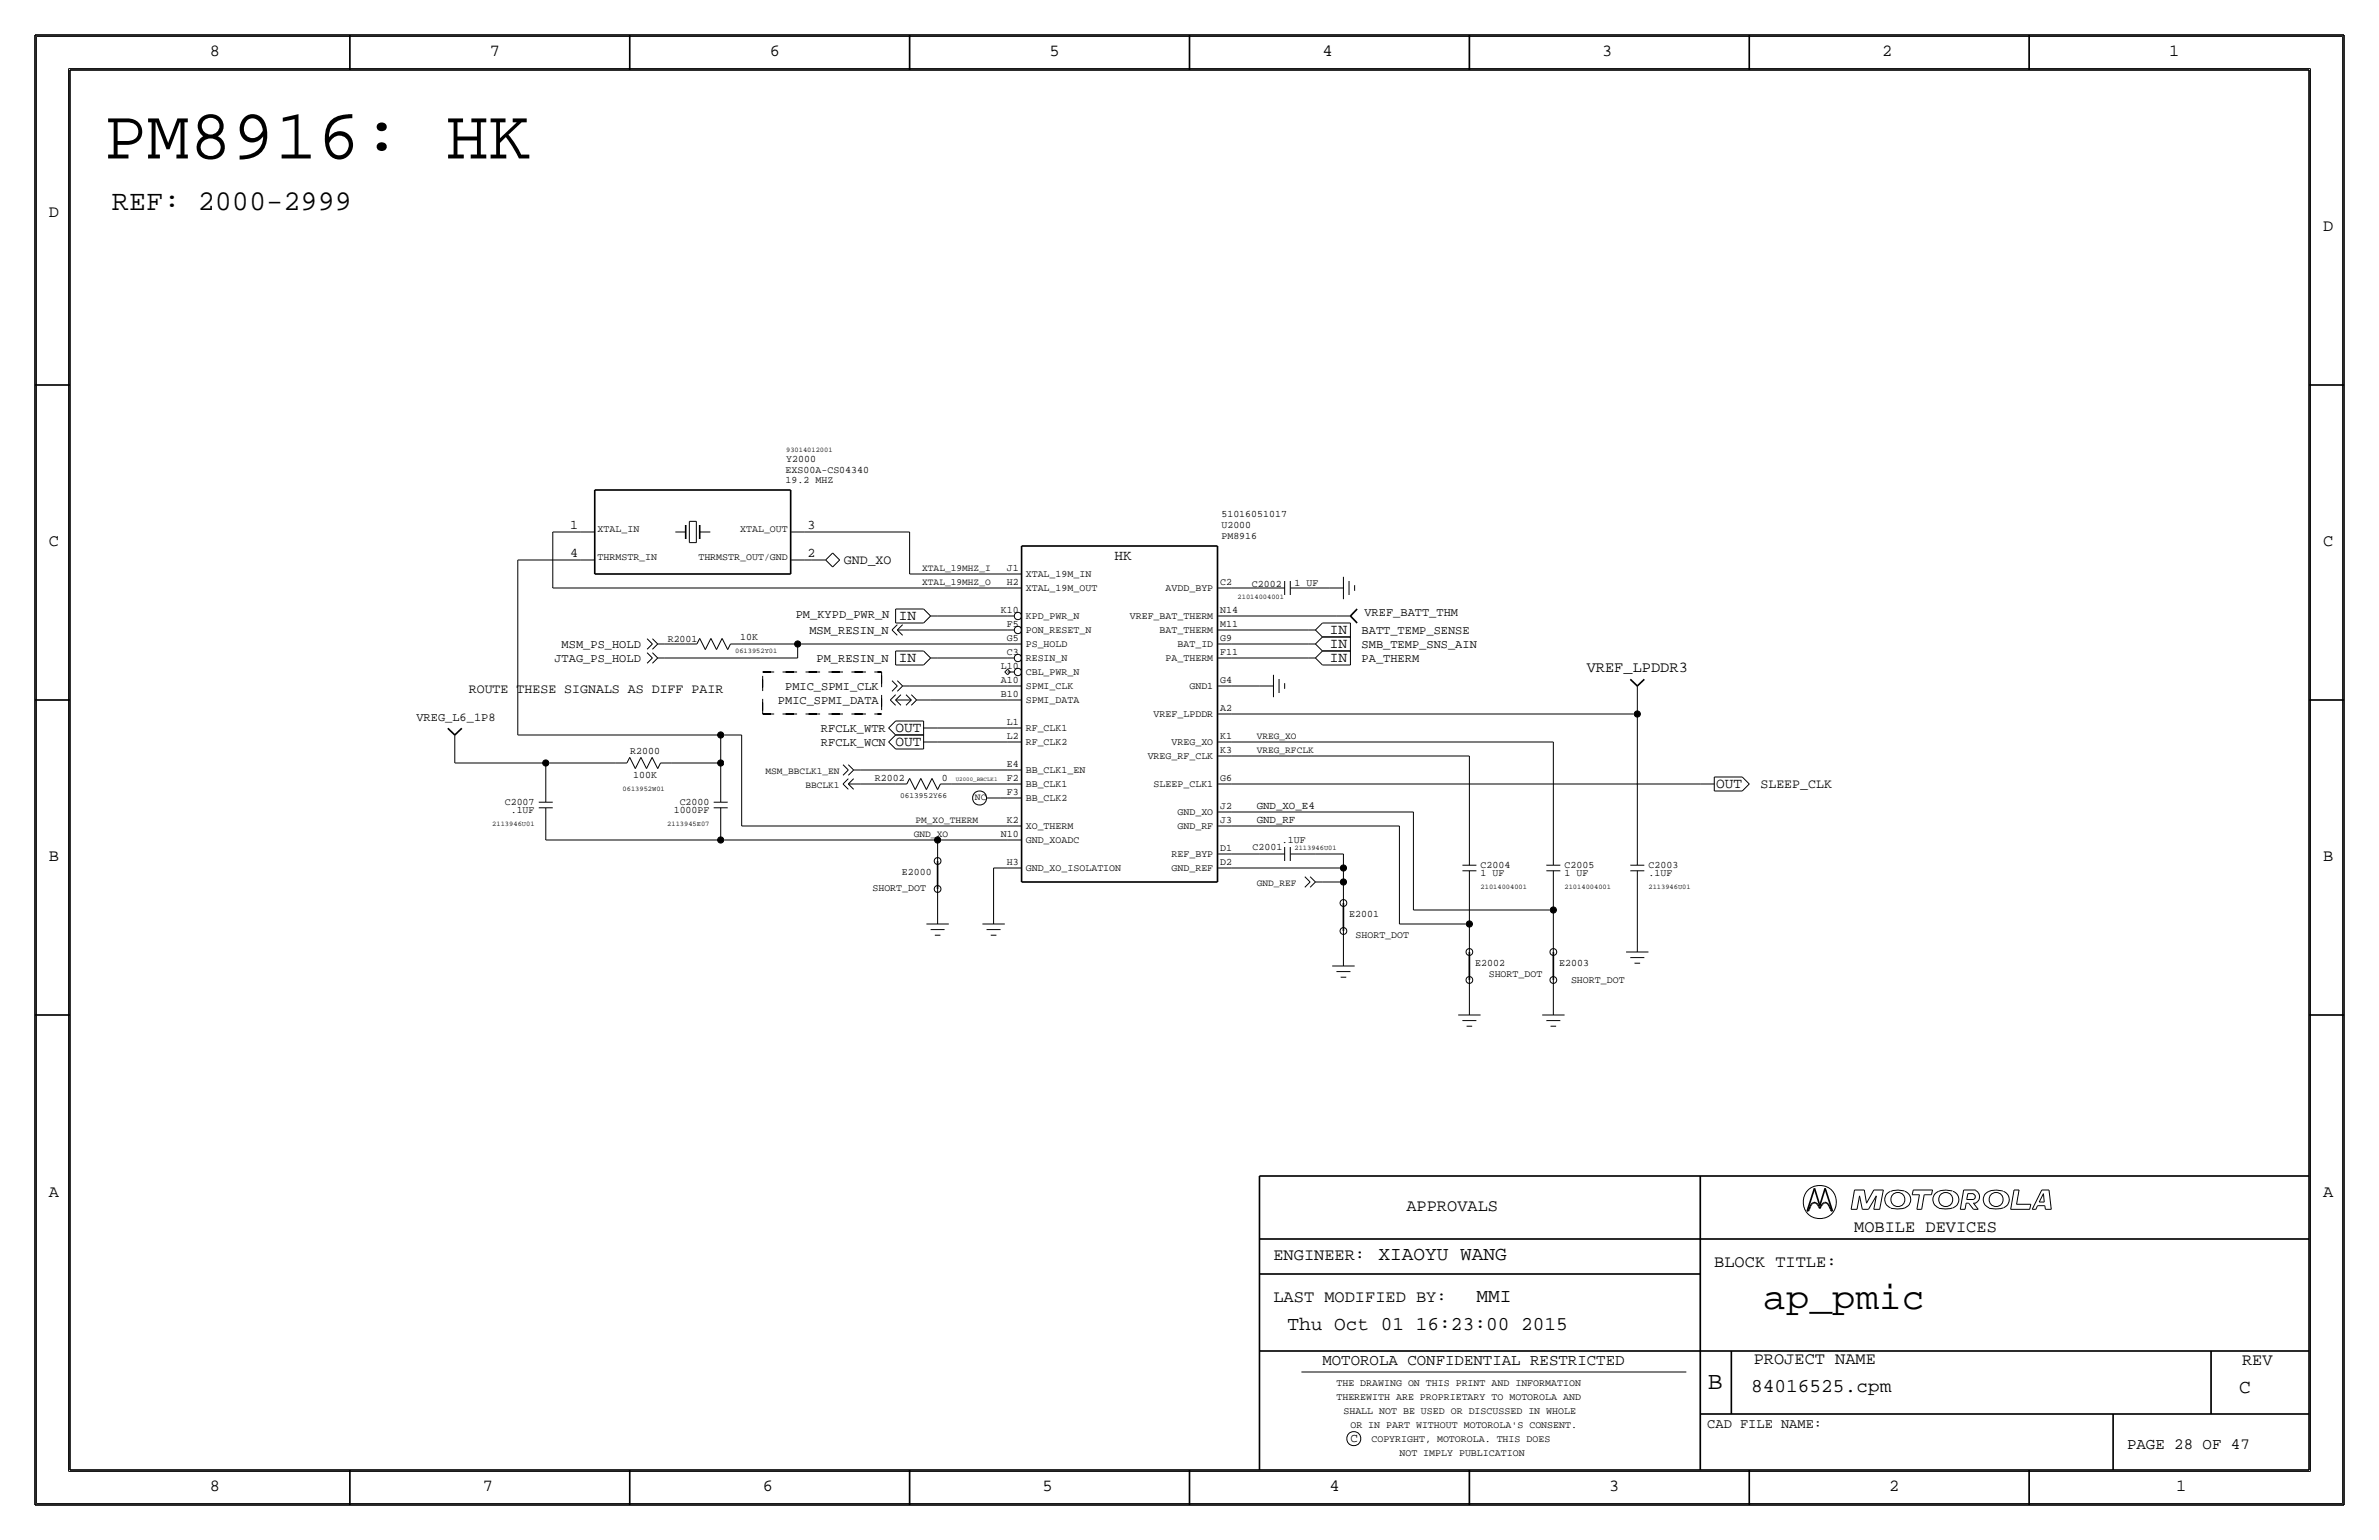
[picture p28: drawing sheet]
<svg xmlns="http://www.w3.org/2000/svg" width="432mm" height="279mm" viewBox="0 0 432 279" stroke-linecap="round" stroke-linejoin="round" font-family="sans-serif">
<defs><g id="words">
<text font-size="12.9" x="18.8" y="28.8">PM8916: HK</text>
<text font-size="7" x="320" y="237.5">ap_pmic</text>
<text font-size="5.2" x="20.3" y="38.1">REF: 2000-2999</text>
<text font-size="4.5" x="310" y="252.1">B</text>
<g font-size="3.5">
<text x="250.2" y="228.6">XIAOYU WANG</text>
<text x="268" y="236.2">MMI</text>
<text x="233.7" y="241.3">Thu Oct 01 16:23:00 2015</text>
<text x="317.9" y="252.6">84016525.cpm</text>
<text x="406.4" y="252.7">C</text>
</g>
<g font-size="3.1">
<text x="38.1" y="10.2">8</text>
<text x="88.9" y="10.2">7</text>
<text x="139.7" y="10.2">6</text>
<text x="190.5" y="10.2">5</text>
<text x="240" y="10.2">4</text>
<text x="290.8" y="10.2">3</text>
<text x="341.6" y="10.2">2</text>
<text x="393.7" y="10.2">1</text>
<text x="8.9" y="39.4">D</text>
<text x="421.6" y="41.9">D</text>
<text x="8.9" y="99.1">C</text>
<text x="421.6" y="99.1">C</text>
<text x="8.9" y="156.2">B</text>
<text x="421.6" y="156.2">B</text>
<text x="8.9" y="217.2">A</text>
<text x="255.3" y="219.7">APPROVALS</text>
<text x="421.6" y="217.2">A</text>
<text x="336.5" y="223.5">MOBILE DEVICES</text>
<text x="231.1" y="228.6">ENGINEER:</text>
<text x="311.2" y="229.9">BLOCK TITLE:</text>
<text x="231.1" y="236.2">LAST MODIFIED BY:</text>
<text x="318.3" y="247.5">PROJECT NAME</text>
<text x="407" y="247.6">REV</text>
<text x="38.1" y="270.5">8</text>
<text x="87.6" y="270.5">7</text>
<text x="138.4" y="270.5">6</text>
<text x="189.2" y="270.5">5</text>
<text x="241.3" y="270.5">4</text>
<text x="292.1" y="270.5">3</text>
<text x="342.9" y="270.5">2</text>
<text x="395" y="270.5">1</text>
</g>
<g font-size="2.9">
<text x="240" y="247.6">MOTOROLA CONFIDENTIAL RESTRICTED</text>
<text x="386.1" y="262.9">PAGE 28 OF 47</text>
</g>
<text font-size="2.8" x="288" y="121.9">VREF_LPDDR3</text>
<g font-size="2.6">
<text x="202.3" y="101.6">HK</text>
<text x="163.1" y="112.5">IN</text>
<text x="241.4" y="117.6">IN</text>
<text x="241.4" y="115">IN</text>
<text x="163.1" y="120.1">IN</text>
<text x="241.4" y="120.1">IN</text>
<text x="162.5" y="135.4">OUT</text>
<text x="162.5" y="132.9">OUT</text>
<text x="311.5" y="143.1">OUT</text>
</g>
<text font-size="2.5" x="309.9" y="259.1">CAD FILE NAME:</text>
<g font-size="2.4">
<text x="103.5" y="96">1</text>
<text x="103.5" y="101.1">4</text>
<text x="146.6" y="96">3</text>
<text x="146.6" y="101.1">2</text>
<text x="153.2" y="102.4">GND_XO</text>
<text x="85.1" y="125.7">ROUTE THESE SIGNALS AS DIFF PAIR</text>
<text x="319.5" y="143">SLEEP_CLK</text>
</g>
<text font-size="2.3" x="245.1" y="261.6">C</text>
<g font-size="2.2">
<text x="144.4" y="112.1">PM_KYPD_PWR_N</text>
<text x="247.7" y="111.8">VREF_BATT_THM</text>
<text x="101.9" y="117.6">MSM_PS_HOLD</text>
<text x="146.9" y="115.1">MSM_RESIN_N</text>
<text x="247.1" y="117.6">SMB_TEMP_SNS_AIN</text>
<text x="247.1" y="115.1">BATT_TEMP_SENSE</text>
<text x="100.6" y="120.1">JTAG_PS_HOLD</text>
<text x="142.5" y="125.2">PMIC_SPMI_CLK</text>
<text x="148.2" y="120.1">PM_RESIN_N</text>
<text x="247.1" y="120.1">PA_THERM</text>
<text x="75.6" y="130.8">VREG_L6_1P8</text>
<text x="141.2" y="127.8">PMIC_SPMI_DATA</text>
<text x="149" y="135.4">RFCLK_WCN</text>
<text x="149" y="132.8">RFCLK_WTR</text>
</g>
<g font-size="2">
<text x="228.1" y="146.8">GND_XO_E4</text>
<text x="228.1" y="149.4">GND_RF</text>
</g>
<g font-size="1.8">
<text x="142.7" y="83.9">Y2000</text>
<text x="142.6" y="85.9">EXS00A-CS04340</text>
<text x="142.6" y="87.6">19.2 MHZ</text>
<text x="221.7" y="93.9">51016051017</text>
<text x="221.7" y="95.9">U2000</text>
<text x="108.5" y="96.5">XTAL_IN</text>
<text x="108.5" y="101.6">THRMSTR_IN</text>
<text x="126.8" y="101.6">THRMSTR_OUT/GND</text>
<text x="134.3" y="96.5">XTAL_OUT</text>
<text x="221.7" y="97.7">PM8916</text>
<text x="182.7" y="106.2">H2</text>
<text x="182.7" y="103.6">J1</text>
<text x="186.2" y="104.7">XTAL_19M_IN</text>
<text x="186.2" y="107.3">XTAL_19M_OUT</text>
<text x="211.6" y="107.3">AVDD_BYP</text>
<text x="221.5" y="106.2">C2</text>
<text x="227.2" y="106.4">C2002</text>
<text x="235" y="106.3">1 UF</text>
<text x="181.7" y="111.2">K10</text>
<text x="182.7" y="113.8">F5</text>
<text x="186.2" y="112.4">KPD_PWR_N</text>
<text x="205.1" y="112.4">VREF_BAT_THERM</text>
<text x="221.5" y="111.3">N14</text>
<text x="221.5" y="113.8">M11</text>
<text x="121.2" y="116.4">R2001</text>
<text x="134.4" y="116.1">10K</text>
<text x="182.7" y="118.9">C3</text>
<text x="182.7" y="116.3">G5</text>
<text x="186.2" y="114.9">PON_RESET_N</text>
<text x="186.2" y="120">RESIN_N</text>
<text x="186.2" y="117.4">PS_HOLD</text>
<text x="210.5" y="114.9">BAT_THERM</text>
<text x="211.6" y="120">PA_THERM</text>
<text x="213.7" y="117.5">BAT_ID</text>
<text x="221.5" y="118.9">F11</text>
<text x="221.5" y="116.3">G9</text>
<text x="181.7" y="124">A10</text>
<text x="181.7" y="121.4">L10</text>
<text x="186.2" y="125.1">SPMI_CLK</text>
<text x="186.2" y="122.5">CBL_PWR_N</text>
<text x="215.9" y="125.1">GND1</text>
<text x="221.5" y="123.9">G4</text>
<text x="181.7" y="126.5">B10</text>
<text x="182.7" y="131.6">L1</text>
<text x="186.2" y="127.6">SPMI_DATA</text>
<text x="209.4" y="130.2">VREF_LPDDR</text>
<text x="221.5" y="129">A2</text>
<text x="114.4" y="136.8">R2000</text>
<text x="182.7" y="134.1">L2</text>
<text x="186.2" y="132.7">RF_CLK1</text>
<text x="186.2" y="135.2">RF_CLK2</text>
<text x="208.3" y="137.8">VREG_RF_CLK</text>
<text x="212.6" y="135.2">VREG_XO</text>
<text x="221.5" y="134.1">K1</text>
<text x="221.5" y="136.7">K3</text>
<text x="114.9" y="141.1">100K</text>
<text x="158.8" y="141.7">R2002</text>
<text x="171" y="141.7">0</text>
<text x="182.7" y="139.2">E4</text>
<text x="182.7" y="141.7">F2</text>
<text x="186.2" y="140.3">BB_CLK1_EN</text>
<text x="186.2" y="142.9">BB_CLK1</text>
<text x="209.4" y="142.8">SLEEP_CLK1</text>
<text x="221.5" y="141.7">G6</text>
<text x="91.6" y="146">C2007</text>
<text x="92.7" y="147.6">.1UF</text>
<text x="122.3" y="147.6">1000PF</text>
<text x="123.4" y="146.1">C2000</text>
<text x="182.7" y="149.4">K2</text>
<text x="182.7" y="144.3">F3</text>
<text x="186.2" y="145.4">BB_CLK2</text>
<text x="213.7" y="147.9">GND_XO</text>
<text x="221.5" y="146.8">J2</text>
<text x="221.5" y="149.3">J3</text>
<text x="181.7" y="151.9">N10</text>
<text x="186.2" y="153">GND_XOADC</text>
<text x="186.2" y="150.5">XO_THERM</text>
<text x="212.6" y="155.5">REF_BYP</text>
<text x="213.7" y="150.5">GND_RF</text>
<text x="221.5" y="154.4">D1</text>
<text x="227.3" y="154.2">C2001</text>
<text x="232.7" y="152.9">.1UF</text>
<text x="158.3" y="161.6">SHORT_DOT</text>
<text x="163.7" y="158.7">E2000</text>
<text x="182.7" y="157">H3</text>
<text x="186.2" y="158.1">GND_XO_ISOLATION</text>
<text x="212.6" y="158.1">GND_REF</text>
<text x="221.5" y="157">D2</text>
<text x="268.7" y="159">1 UF</text>
<text x="268.7" y="157.5">C2004</text>
<text x="284" y="159">1 UF</text>
<text x="284" y="157.5">C2005</text>
<text x="299.2" y="159">.1UF</text>
<text x="299.2" y="157.5">C2003</text>
<text x="244.9" y="166.4">E2001</text>
<text x="246" y="170.2">SHORT_DOT</text>
<text x="267.8" y="175.3">E2002</text>
<text x="270.2" y="177.3">SHORT_DOT</text>
<text x="283" y="175.3">E2003</text>
<text x="285.1" y="178.4">SHORT_DOT</text>
<text x="242.6" y="251.5">THE DRAWING ON THIS PRINT AND INFORMATION</text>
<text x="242.6" y="254">THEREWITH ARE PROPRIETARY TO MOTOROLA AND</text>
<text x="243.8" y="256.5">SHALL NOT BE USED OR DISCUSSED IN WHOLE</text>
<text x="245.1" y="259.1">OR IN PART WITHOUT MOTOROLA'S CONSENT.</text>
<text x="248.9" y="261.6">COPYRIGHT, MOTOROLA. THIS DOES</text>
<text x="254" y="264.2">NOT IMPLY PUBLICATION</text>
</g>
<g font-size="1.7">
<text x="167.4" y="103.6">XTAL_19MHZ_I</text>
<text x="167.4" y="106.2">XTAL_19MHZ_O</text>
<text x="228.1" y="136.7">VREG_RFCLK</text>
<text x="228.1" y="134.1">VREG_XO</text>
<text x="138.9" y="140.5">MSM_BBCLK1_EN</text>
<text x="146.2" y="143">BBCLK1</text>
<text x="166.2" y="149.3">PM_XO_THERM</text>
<text x="177" y="145.2">NC</text>
<text x="165.9" y="151.9">GND_XO</text>
<text x="228.1" y="160.8">GND_REF</text>
</g>
<text font-size="1.4" x="163.4" y="144.8">0613952Y66</text>
<g font-size="1.3">
<text x="142.7" y="81.9">93014012001</text>
<text x="224.6" y="108.7">21014004001</text>
<text x="133.4" y="118.5">0613952Y01</text>
<text x="113" y="143.5">0613952W01</text>
<text x="89.4" y="149.9">2113946U01</text>
<text x="121.1" y="149.9">2113945E07</text>
<text x="234.9" y="154.2">2113946U01</text>
<text x="268.7" y="161.3">21014004001</text>
<text x="284" y="161.3">21014004001</text>
<text x="299.2" y="161.3">2113946U01</text>
</g>
<text font-size="1.1" x="173.5" y="141.7">U2000_BBCLK1</text>
</g></defs>
<g fill="none" stroke="#000" stroke-width=".18">
<path d="M6.6 6.6h418.6zM6.6 6.6v266.2zM12.4 12.4v254.6zM12.4 12.4h407zM419.4 12.4v254.6zM425.2 6.6v266.2zM100.3 96.5h5.1zM100.3 96.5v10.2zM105.4 96.5h2.5zM122.6 96.5h1.9zM125.1 94.6v3.9zM125.1 98.5h1.3z"/>
<path d="M125.1 94.6h1.3zM126.4 94.6v3.9zM127 96.5h1.9zM143.5 96.5h2.5zM146 96.5h19.1zM165.1 96.5v7.6zM94 101.6h11.4zM94 101.6v31.7zM100.3 106.7h82.6zM105.4 101.6h2.5zM117.4 118.4l1 1zM117.4 115.9l1 .9z"/>
<path d="M118.4 119.4l-1 .9zM118.4 118.4l1 1zM118.4 116.8l-1 1zM118.4 115.9l1 .9zM119.4 119.4l-1 .9zM119.4 119.4h1.2zM119.4 116.8l-1 1zM119.4 116.8h1.2zM120.6 119.4h24.2zM120.6 116.8h3.9zM124.5 116.8h2zM127 115.8l-.5 1z"/>
<path d="M127 115.8l1 2.1zM129 115.8l-1 2.1zM129 115.8l1 2.1zM131.1 115.8l1 2.1zM131.1 115.8l-1.1 2.1zM132.6 116.8l-.5 1.1zM132.6 116.8h2zM134.6 116.8h10.2zM143.5 101.6h2.5zM144.8 116.8v2.6zM144.8 116.8h38.1zM146 101.6h1.3z"/>
<path d="M147.3 101.6h2.6zM149.9 101.6l1.2 1.3zM149.9 101.6l1.2-1.3zM151.1 100.3l1.3 1.3zM152.4 101.6l-1.3 1.3zM161.9 114.3l1 1zM161.9 114.3l1-1zM162.6 110.5h5zM162.6 110.5v2.5zM162.6 113h5zM162.6 118.1h5zM162.6 118.1v2.6z"/>
<path d="M162.9 114.3l.9 1zM162.9 114.3h2.2zM162.9 114.3l.9-1zM165.1 114.3h17.8zM165.1 104.1h17.8zM167.6 110.5l1.3 1.3zM167.6 118.1l1.3 1.3zM168.9 111.8l-1.3 1.2zM168.9 119.4l-1.3 1.2zM168.9 111.8h1.3zM168.9 119.4h1.3zM170.2 119.4h12.7z"/>
<path d="M170.2 111.8h12.7zM182.9 111.8h1.2zM182.9 119.4h1.2zM182.9 114.3h1.2zM182.9 116.8h2.5zM182.9 106.7h2.5zM182.9 104.1h2.5zM221 111.8h2.5zM221 114.3h2.5zM221 106.7h2.5zM221 119.4h2.5zM221 116.8h2.5z"/>
<path d="M223.5 111.8h19.1zM223.5 114.3h14zM223.5 116.8h14zM223.5 106.7h5.1zM223.5 119.4h14zM228.6 106.7h4.6zM233.2 105.4v2.5zM234.2 106.7h4.6zM234.2 105.4v2.5zM237.5 116.8h1.3zM237.5 114.3h1.3zM237.5 119.4h1.3z"/>
<path d="M238.8 106.7h2.5zM238.8 116.8l1.2 1.3zM238.8 114.3l1.2 1.3zM238.8 119.4l1.2 1.2zM240 115.6h5.1zM240 118.1h5.1zM240 113h5.1zM240 115.6l-1.2 1.2zM240 113l-1.2 1.3zM240 118.1l-1.2 1.3zM241.3 106.7h2.5zM242.6 111.8h2.5z"/>
<path d="M243.8 104.6v4.1zM244.9 105.4v2.5zM245.1 115.6v2.5zM245.1 113v2.6zM245.1 118.1v2.6zM245.9 106.2v1zM82.5 138.4h16.6zM82.5 135.9v2.5zM82.5 133.4v2.5zM94 133.3h36.8zM99.1 138.4h12.7zM99.1 138.4v2.6z"/>
<path d="M111.8 138.4h2zM114.3 137.4l-.5 1zM114.3 137.4l1 2zM116.3 137.4l-1 2zM116.3 137.4l1 2zM118.4 137.4l1 2zM118.4 137.4l-1.1 2zM119.9 138.4l-.5 1zM119.9 138.4h2zM121.9 138.4h8.9zM130.8 133.3v5.1zM130.8 138.4v2.6z"/>
<path d="M130.8 133.3h3.8zM134.6 133.3v16.6zM153 138.7l1 1zM154 139.7l-1 1zM154 138.7l.9 1zM154.9 139.7l-.9 1zM154.9 139.7h1.3zM156.2 139.7h26.7zM161.3 134.6l1.3 1.3zM161.3 132.1l1.3 1.2zM161.6 127l1 1zM161.6 127l1-1z"/>
<path d="M161.9 123.5l1 1zM162.6 120.7h5zM162.6 127l.9-1zM162.6 133.3l-1.3 1.3zM162.6 130.8l-1.3 1.3zM162.6 127l.9 1zM162.6 133.3h5zM162.6 135.9h5zM162.6 130.8h5zM162.6 127h2.8zM162.9 124.5l-1 .9zM162.9 123.5l.9 1z"/>
<path d="M163.8 124.5l-.9 .9zM163.8 124.5h1.3zM164.4 128l1-1zM164.4 126l1 1zM165.1 124.5h17.8zM165.4 126l1 1zM165.4 128l1-1zM166.4 127h2.5zM167.6 134.6h2.6zM167.6 133.4v2.5zM167.6 132.1h2.6zM167.6 130.8v2.5z"/>
<path d="M168.9 127h14zM170.2 134.6h12.7zM170.2 132.1h12.7zM182.4 121.9l.5-.5zM182.4 121.9l.5 .5zM182.9 139.7h2.5zM182.9 121.9h1.2zM182.9 121.4l.5 .5zM182.9 132.1h2.5zM182.9 134.6h2.5zM182.9 127h2.5zM182.9 124.5h2.5z"/>
<path d="M183.4 121.9l-.5 .5zM221 124.5h2.5zM221 137.2h2.5zM221 129.5h2.5zM221 134.6h2.5zM223.5 124.5h5.1zM223.5 129.5h73.7zM223.5 134.6h58.4zM223.5 137.2h43.2zM228.6 124.5h2.5zM231.1 122.4v4.1zM232.2 123.2v2.5z"/>
<path d="M233.2 124v1zM240 120.7h5.1zM266.7 137.2v15.2zM281.9 134.6v17.8zM297.2 127v2.5zM297.2 129.5v22.9zM297.2 124.5v2.5zM97.8 146.6h2.5zM97.8 145.5h2.5zM99.1 152.4h31.7zM99.1 151.1v1.3zM99.1 146.6v4.5z"/>
<path d="M99.1 141v4.5zM129.5 146.6h2.6zM129.5 145.5h2.6zM130.8 151.1v1.3zM130.8 146.6v4.5zM130.8 141v4.5zM130.8 152.4h39.4zM134.6 149.9h48.3zM153 142.2l1 1zM153 142.2l1-.9zM154 142.2h2.2zM154 142.2l.9-.9z"/>
<path d="M154 142.2l.9 1zM156.2 142.2h6.4zM162.6 142.2h2zM165.1 141.2l-.5 1zM165.1 141.2l1 2.1zM167.1 141.2l-1 2.1zM167.1 141.2l1 2.1zM169.2 141.2l1 2.1zM169.2 141.2l-1.1 2.1zM170.2 152.4v1.3zM170.2 153.7v2.5zM170.2 152.4h12.7z"/>
<path d="M170.7 142.2l-.5 1.1zM170.7 142.2h2zM172.7 142.2h10.2zM179.1 144.8h2.5zM180.3 157.5v7.6zM180.3 157.5h2.6zM181.6 144.8h1.3zM182.9 142.2h2.5zM182.9 149.9h2.5zM182.9 157.5h2.5zM182.9 152.4h2.5zM182.9 144.8h2.5z"/>
<path d="M221 142.2h2.5zM221 149.9h2.5zM221 147.3h2.5zM221 154.9h2.5zM221 157.5h2.5zM223.5 142.2h85.1zM223.5 147.3h33zM223.5 157.5h20.3zM223.5 149.9h30.5zM223.5 154.9h5.1zM228.6 154.9h4.6zM233.2 153.7v2.5z"/>
<path d="M234.2 154.9h4.6zM234.2 153.7v2.5zM236.8 159.1l1 .9zM237.8 159.1l1 .9zM238.8 154.9h5zM243.8 157.5v2.5zM243.8 154.9v2.6zM254 149.9v17.7zM256.5 147.3v17.8zM265.4 157h2.6zM265.4 158h2.6zM266.7 158v4.6z"/>
<path d="M266.7 152.4v4.6zM280.7 158h2.5zM280.7 157h2.5zM281.9 158v4.6zM281.9 152.4v4.6zM295.9 158h2.5zM295.9 157h2.5zM297.2 158v4.6zM297.2 152.4v4.6zM308.6 142.2h2.5zM311.1 141h5.1zM311.1 143.5h5.1z"/>
<path d="M311.1 141v2.5zM316.2 141l1.3 1.2zM317.5 142.2l-1.3 1.3zM168.1 167.6h4.1zM168.9 168.7h2.5zM169.7 169.7h1zM170.2 163.8v1.3zM170.2 165.1v2.5zM170.2 161.3v2.5zM178.3 167.6h4.1zM179.1 168.7h2.5zM179.8 169.7h1z"/>
<path d="M180.3 165.1v2.5zM237.8 160l-1 1zM238.8 160l-1 1zM238.8 160h1.2zM240 160h3.8zM241.8 175.3h4.1zM242.6 176.3h2.5zM243.3 177.3h1zM243.8 171.5v1.2zM243.8 160v1.3zM243.8 168.9v2.5zM243.8 161.3v2.5z"/>
<path d="M243.8 172.7v2.6zM254 167.6h12.7zM256.5 165.1h25.4zM266.7 162.6v5zM266.7 167.6v2.6zM266.7 177.8v2.5zM266.7 170.2v2.5zM281.9 162.6v2.5zM281.9 165.1v5.1zM281.9 177.8v2.5zM281.9 170.2v2.5zM295.1 172.7h4.1z"/>
<path d="M295.9 173.7h2.5zM296.7 174.8h1zM297.2 162.6v7.6zM297.2 170.2v2.5zM264.7 184.1h4zM265.4 185.2h2.6zM266.2 186.2h1zM266.7 180.3v1.3zM266.7 181.6v2.5zM279.9 184.1h4.1zM280.7 185.2h2.5zM281.4 186.2h1z"/>
<path d="M281.9 180.3v1.3zM281.9 181.6v2.5zM336 219.4h1.1zM336.6 215.9h1.8zM336.6 215.9l-.6 3.5zM337.5 217l-.4 2.4zM337.5 217l.5 2.4zM338 219.4h1.1zM338.4 215.9l.4 2.4zM340.1 219.4h1.1zM340.1 215.9h1.7zM340.1 215.9l-1.3 2.4z"/>
<path d="M340.6 217l-1.5 2.4zM340.6 217l-.5 2.4zM341.8 215.9l-.6 3.5zM343.1 216.2a1.6 1.6 0 0 0-1 1.5 1.6 1.6 0 0 0 1.1 1.5M345.7 216.1h-.2a4 4 0 0 0-2.3 .1M345.7 216.2a1.59 1.59 0 0 1 1.1 1.5 1.59 1.59 0 0 1-1.1 1.5 5.1 5.1 0 0 1-2.5 0M347.1 216.8h1.3zM347.3 215.9l-.2 .9zM347.3 215.9h3.5zM347.9 219.4h.9zM348.4 216.8l-.5 2.6zM349.2 216.8l-.4 2.6z"/>
<path d="M349.2 216.8h1.4zM350.8 215.9l-.2 .9zM354.4 216.1a3.1 3.1 0 0 0-3.3 .7 1.62 1.62 0 0 0 .8 2.4M354.4 219.2a5.1 5.1 0 0 1-2.5 0M354.5 216.2a1.59 1.59 0 0 1 1 1.5 1.59 1.59 0 0 1-1 1.5M355.8 219.4h.9zM356.4 215.9l-.6 3.5zM356.4 215.9h2.2zM356.9 218.3l-.2 1.1zM356.9 218.3h.4zM357 217.6h1.2zM357.2 216.6l-.2 1z"/>
<path d="M357.2 216.6h1zM357.3 218.3l.9 1.1zM358.1 216.7a.5 .5 0 0 1 .4 .4 .5 .5 0 0 1-.4 .5M358.2 219.4h.9zM358.2 218.3l.9 1.1zM358.2 218.3h.4zM358.5 216a1.24 1.24 0 0 1 .8 1.1 1.24 1.24 0 0 1-.8 1.2M363.5 216.1a3.1 3.1 0 0 0-3.3 .7 1.62 1.62 0 0 0 .8 2.4M363.6 219.2a5.1 5.1 0 0 1-2.6 0M363.6 216.2a1.59 1.59 0 0 1 1.1 1.5 1.59 1.59 0 0 1-1.1 1.5M364.9 219.4h3.5zM365.6 215.9l-.7 3.5z"/>
<path d="M365.6 215.9h.9zM366 218.5h2.6zM366.5 215.9l-.5 2.6zM368.6 218.5l-.2 .9zM368.9 219.4h.6zM369.8 218.7h1.3zM369.8 218.7l-.3 .7zM370.1 218.1h.9zM370.6 215.9l-1.7 3.5zM370.6 215.9h1.3zM370.9 216.6l-.8 1.5zM370.9 216.6l.1 1.5z"/>
<path d="M371.1 218.7l.1 .7zM371.2 219.4h1.1zM371.9 215.9l.4 3.5zM236.2 248.9h69.9zM6.6 272.8h418.6zM12.4 267h407z"/>
<circle cx="184.8" cy="114.3" r=".67"/>
<circle cx="184.8" cy="119.4" r=".67"/>
<circle cx="184.8" cy="111.8" r=".67"/>
<circle cx="184.8" cy="121.9" r=".67"/>
<circle cx="170.2" cy="156.2" r=".61"/>
<circle cx="177.8" cy="144.8" r="1.28"/>
<circle cx="170.2" cy="161.3" r=".61"/>
<circle cx="243.8" cy="168.9" r=".61"/>
<circle cx="243.8" cy="163.8" r=".61"/>
<circle cx="266.7" cy="172.7" r=".61"/>
<circle cx="266.7" cy="177.8" r=".61"/>
<circle cx="281.9" cy="172.7" r=".61"/>
<circle cx="281.9" cy="177.8" r=".61"/>
<circle cx="330.3" cy="218.1" r="3"/>
<circle cx="344.5" cy="217.6" r="1.28"/>
<circle cx="353.2" cy="217.6" r="1.28"/>
<circle cx="362.3" cy="217.6" r="1.28"/>
<circle cx="245.7" cy="261" r="1.28"/>
</g>
<path d="M138.4 121.9h21.6zM138.4 121.9v7.6zM138.4 129.5h21.6zM160 121.9v7.6z" fill="none" stroke="#000" stroke-width=".18" stroke-dasharray="2.1" stroke-linecap="butt"/>
<g fill="#000" stroke="#000" stroke-width=".18">
<circle cx="144.8" cy="116.8" r=".56"/>
<circle cx="99.1" cy="138.4" r=".56"/>
<circle cx="130.8" cy="133.3" r=".56"/>
<circle cx="130.8" cy="138.4" r=".56"/>
<circle cx="297.2" cy="129.5" r=".56"/>
<circle cx="130.8" cy="152.4" r=".56"/>
<circle cx="170.2" cy="152.4" r=".56"/>
<circle cx="243.8" cy="157.5" r=".56"/>
<circle cx="243.8" cy="160" r=".56"/>
<circle cx="266.7" cy="167.6" r=".56"/>
<circle cx="281.9" cy="165.1" r=".56"/>
</g>
<g fill="none" stroke="#000" stroke-width=".3">
<path d="M6.3 6.4v266.7zM6.4 6.4h419zM12.7 12.7h406.4zM12.7 12.7v254zM63.5 6.4v6.3zM114.3 6.4v6.3zM165.1 6.4v6.3zM215.9 6.3v6.4zM266.7 6.4v6.3zM317.5 6.4v6.3zM368.3 6.4v6.3zM419.1 12.7v254z"/>
<path d="M425.4 6.4v266.7zM6.3 69.8h6.4zM419.1 69.8h6.3zM107.9 88.9h35.6zM107.9 88.9v15.2zM124.5 95.2v2.6zM127 95.2v2.6zM143.5 88.9v15.2zM185.4 99.1v60.9zM185.4 99.1h35.6zM221 99.1v60.9zM107.9 104.1h35.6z"/>
<path d="M245.1 111.8l1.2 1.2zM246.3 110.5l-1.2 1.3zM6.3 127h6.4zM81.3 132.1l1.2 1.3zM82.5 133.3l1.3-1.2zM295.9 123.2l1.3 1.3zM297.2 124.5l1.2-1.3zM419.1 127h6.3zM170.2 156.2v5.1zM185.4 160h35.6zM243.8 163.8v5.1zM266.7 172.7v5.1z"/>
<path d="M281.9 172.7v5.1zM6.3 184.1h6.4zM419.1 184.1h6.3zM228.6 213.4v53.3zM228.6 213.4h190.5zM308.6 213.4v53.3zM328 219.7h.2zM328.4 219.4l-.2 .3zM328.6 218.8l-.2 .6zM328.8 218.5l-.2 .3zM329 218.3l.2-.1zM329 218.3l-.2 .2z"/>
<path d="M329.2 218.2h.2zM329.3 215.6l-1.3 4.1zM329.3 215.6l1 3.1zM329.4 218.2l.2 .1zM329.6 218.3l.3 .2zM329.9 218.5l.2 .3zM330.1 218.8l.2 .5zM330.5 218.8l-.2 .5zM330.8 218.5l-.3 .3zM331 218.3l-.2 .2zM331 218.3l.2-.1zM331.2 218.2h.2z"/>
<path d="M331.3 215.6l1.3 4.1zM331.3 215.6l-1 3.1zM331.4 218.2l.2 .1zM331.6 218.3l.2 .2zM331.8 218.5l.2 .3zM332 218.8l.3 .6zM332.3 219.4l.1 .3zM332.4 219.7h.2zM228.6 231.1h80zM228.6 224.8h190.5zM228.6 245.1h190.5zM308.6 256.5h110.5z"/>
<path d="M314.2 245.1v11.4zM383.5 256.5v10.2zM401.3 245.1v11.4zM6.4 273h419zM12.7 266.7h406.4zM63.5 266.7v6.4zM114.3 266.7v6.4zM165.1 266.7v6.4zM215.9 266.7v6.3zM266.7 266.7v6.4zM317.5 266.7v6.4zM368.3 266.7v6.4z"/>
</g>
<use href="#words"/>
</svg>
